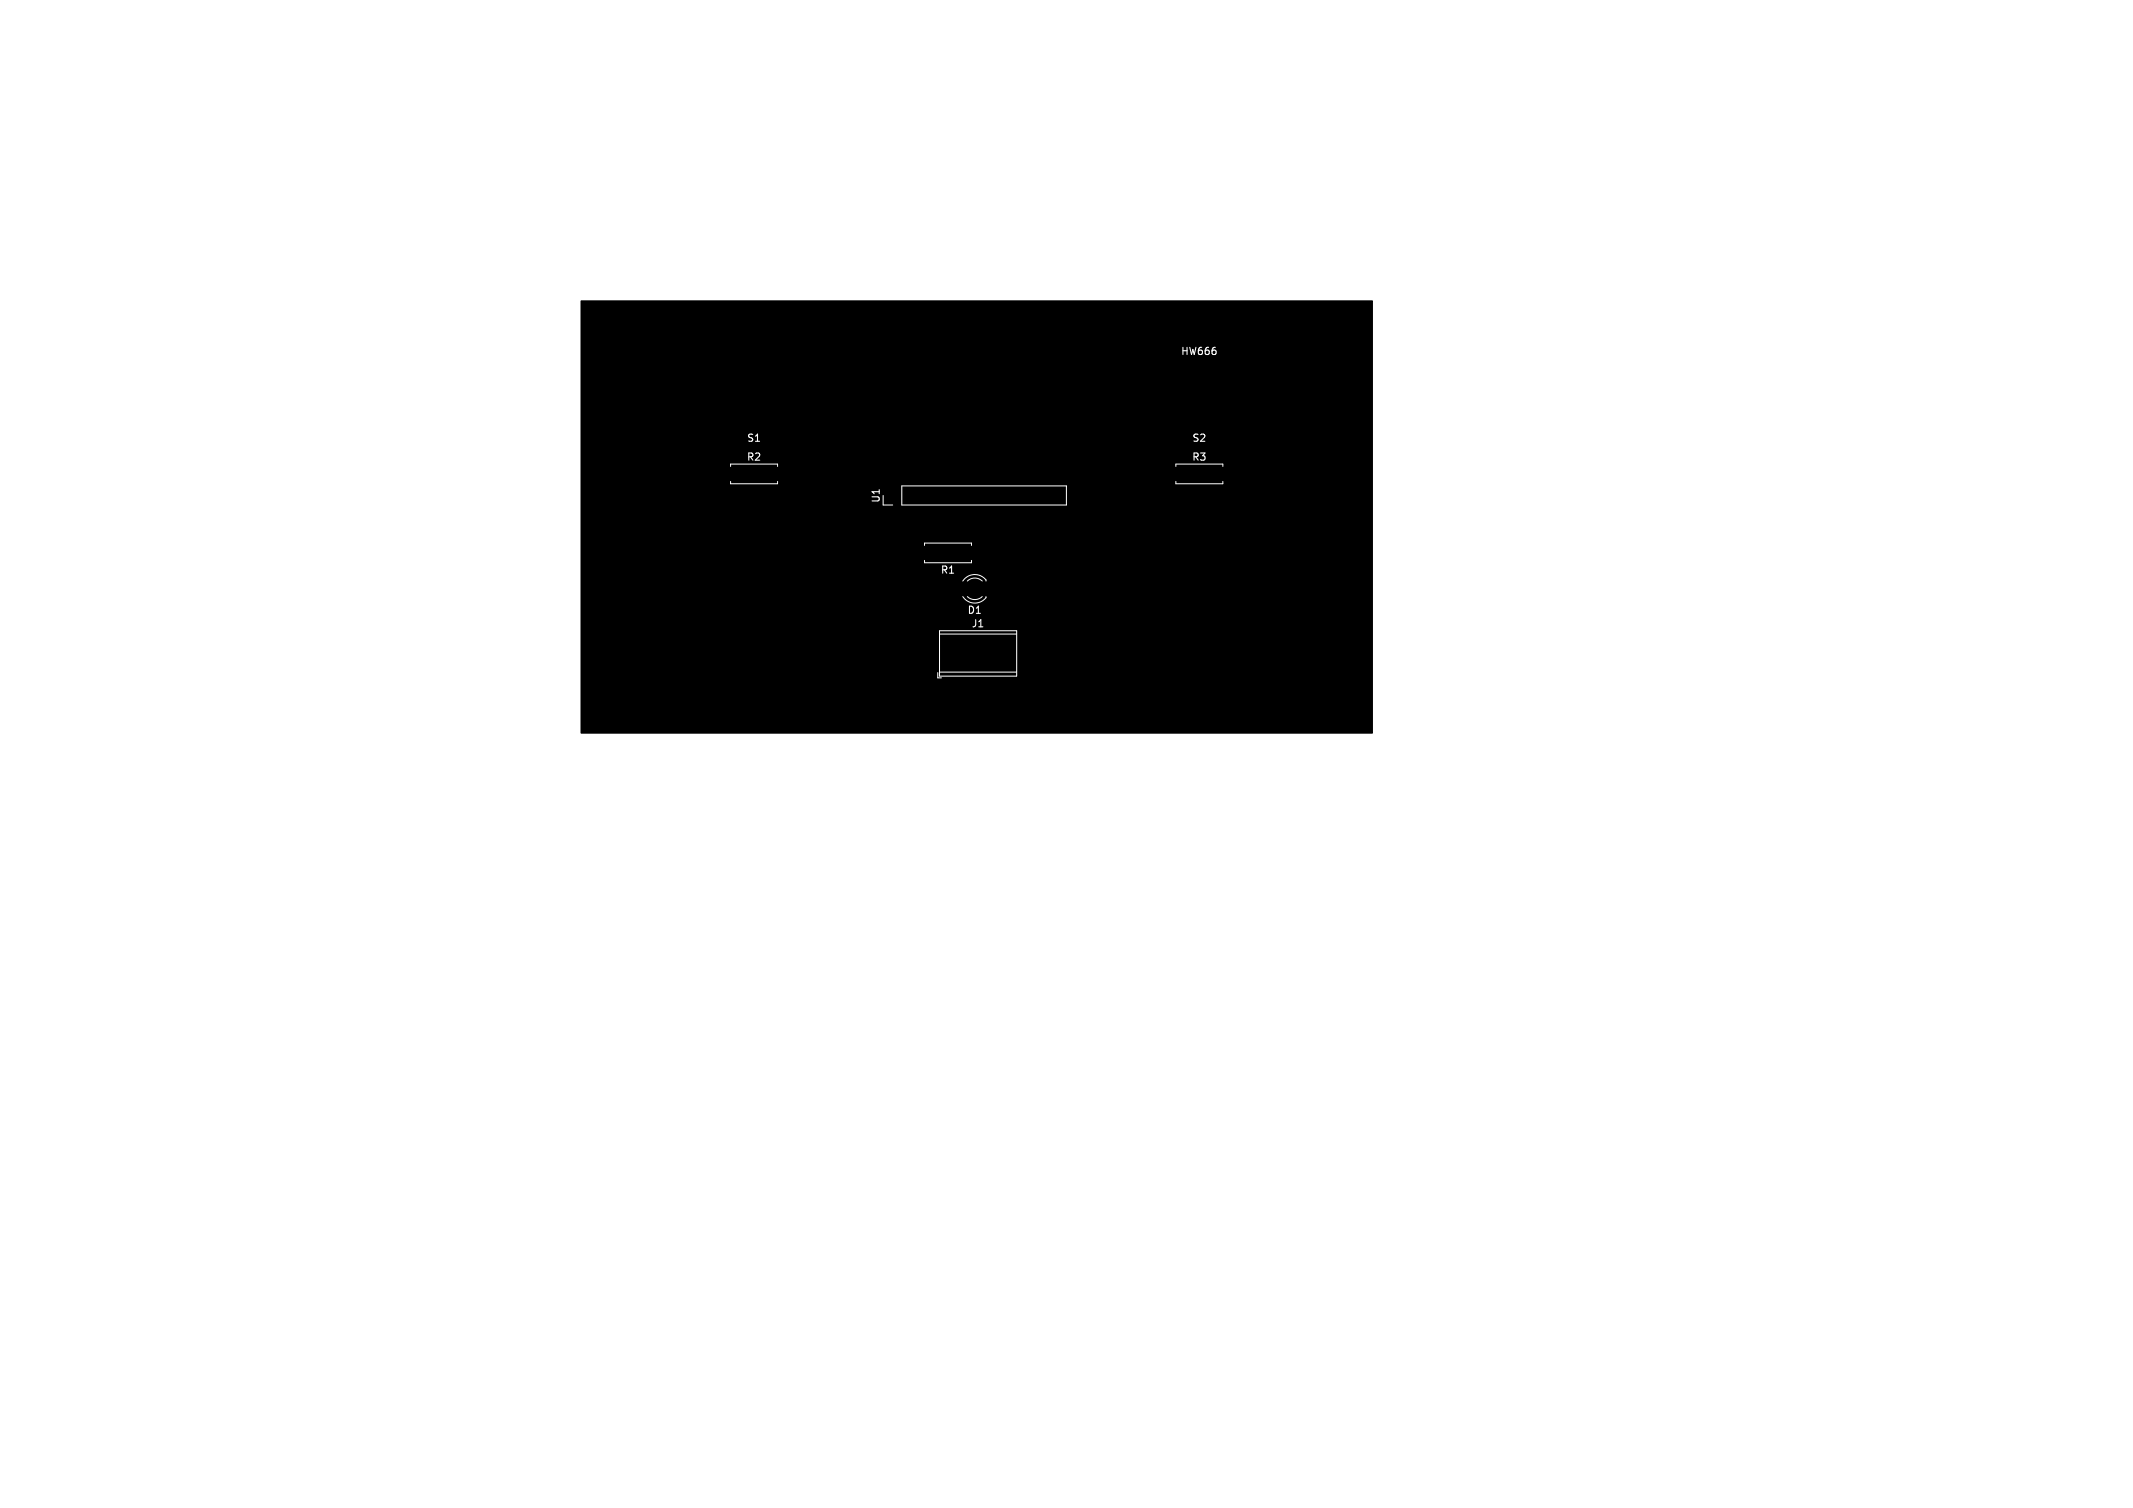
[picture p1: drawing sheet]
<svg xmlns="http://www.w3.org/2000/svg" width="297mm" height="210mm" viewBox="0 0 297 210" stroke-linecap="round" stroke-linejoin="round" font-family="sans-serif">
<defs><g id="words">
<g font-size="1.4" fill="#fff">
<text x="164.4" y="49.5">HW666</text>
<text x="103.9" y="64.4">R2</text>
<text x="103.9" y="61.7">S1</text>
<text x="165.9" y="64.4">R3</text>
<text x="165.9" y="61.7">S2</text>
<text x="122.7" y="70.1" transform="rotate(-90 122.7 70.1)">U1</text>
<text x="130.9" y="80.1">R1</text>
<text x="134.6" y="85.7">D1</text>
<text x="135.2" y="87.6">J1</text>
</g>
</g></defs>
<g fill="#000" stroke="#000" stroke-width=".14">
<path d="M80.9 41.9h110.2v60.2h-110.2z"/>
<circle cx="89" cy="50" r=".18"/>
<circle cx="99.5" cy="55" r=".6"/>
<circle cx="111" cy="55" r=".18"/>
<circle cx="161" cy="55" r=".18"/>
<circle cx="172.5" cy="55" r=".18"/>
<circle cx="183" cy="50" r=".18"/>
<circle cx="101.2" cy="66" r=".17"/>
<circle cx="108.8" cy="66" r=".17"/>
<circle cx="124.3" cy="69" r=".17"/>
<circle cx="126.8" cy="69" r=".17"/>
<circle cx="128.2" cy="77" r=".17"/>
<circle cx="129.4" cy="69" r=".17"/>
<circle cx="131.9" cy="69" r=".17"/>
<circle cx="134.5" cy="69" r=".17"/>
<circle cx="135.8" cy="77" r=".17"/>
<circle cx="137" cy="69" r=".17"/>
<circle cx="139.5" cy="69" r=".17"/>
<circle cx="142.1" cy="69" r=".17"/>
<circle cx="144.6" cy="69" r=".17"/>
<circle cx="147.2" cy="69" r=".17"/>
<circle cx="163.2" cy="66" r=".17"/>
<circle cx="170.8" cy="66" r=".17"/>
<circle cx="89" cy="94" r=".17"/>
<circle cx="132.4" cy="91" r=".17"/>
<circle cx="134.5" cy="82" r=".17"/>
<circle cx="134.9" cy="91" r=".17"/>
<circle cx="137" cy="82" r=".17"/>
<circle cx="137.5" cy="91" r=".17"/>
<circle cx="140" cy="91" r=".17"/>
<circle cx="183" cy="94" r=".18"/>
</g>
<g fill="none" stroke="#fff" stroke-width=".14">
<path d="M101.7 65v-.4h6.6v.4M101.7 67v.4h6.6v-.4M123 70.3h1.3M125.6 67.7h22.9v2.6h-22.9zM128.7 76v-.4h6.6v.4M128.7 78v.4h6.6v-.4M163.7 65v-.4h6.6v.4M163.7 67v.4h6.6v-.4M130.6 93.7v.7h.5M130.8 88.3h10.8M130.8 87.8h10.8v6.4h-10.8zM130.8 93.6h10.8"/>
<path d="M134.1 83.1a1.99 1.99 0 0 0 3.2 .1v-.1M134.7 83.1a1.5 1.5 0 0 0 2.1 0M134.7 80.9a1.5 1.5 0 0 1 2.1 0M137.3 80.9a1.38 1.38 0 0 0-1.3-.9 1.99 1.99 0 0 0-1.9 .9"/>
</g>
<use href="#words"/>
</svg>
